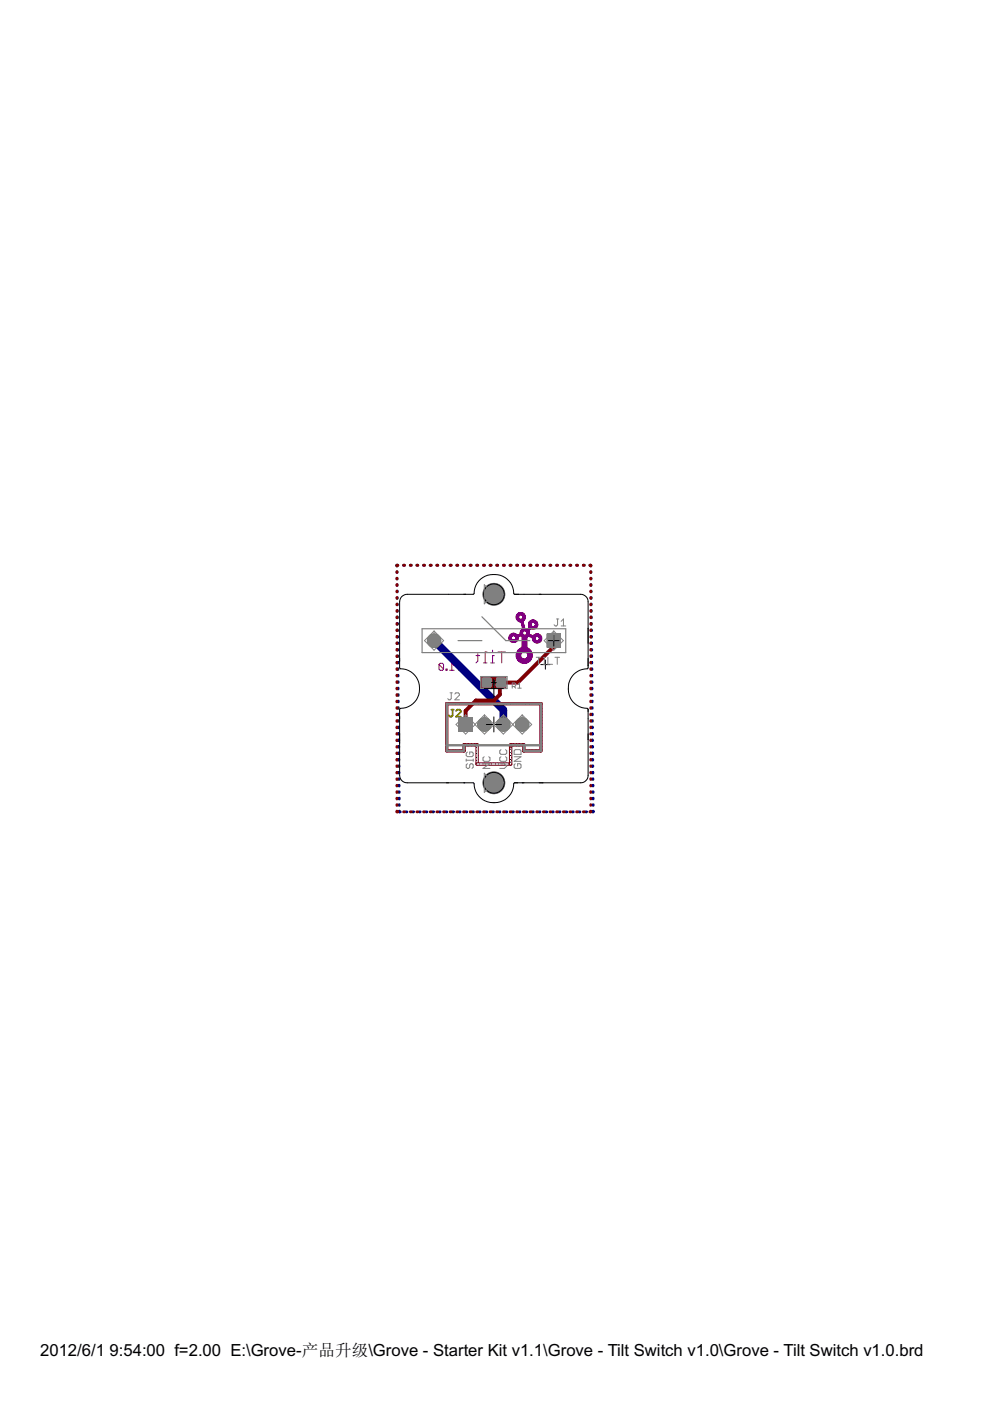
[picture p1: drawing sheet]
<svg xmlns="http://www.w3.org/2000/svg" width="210mm" height="297mm" viewBox="0 0 210 297" stroke-linecap="round" stroke-linejoin="round" font-family="sans-serif">
<defs><g id="words">
<g font-size="4">
<text x="8.5" y="287.5">2012/6/1</text>
<text x="23.2" y="287.5">9:54:00 f=2.00 E:\Grove-产品升级\Grove - Starter Kit v1.1\Grove - Tilt Switch v1.0\Grove - Tilt Switch v1.0.brd</text>
</g>
</g></defs>
<path d="M115.6 139.9v2M114.7 140.9h1.9" fill="none" stroke="#000" stroke-width=".21"/>
<g fill="none" stroke="#800080" stroke-width=".21">
<path d="M100.9 139h.8M101.3 138.6v1.6l-.4 .3M103.3 138.2h-.4v2.3M104.4 137.8v.4M104.8 139h-.4v1.5M105.6 138.2h1.5M106.4 138.2v2.3M93.1 140.9v1l.2 .2h.5l.2-.2M93.1 140.9l.2-.3h.5l.2 .3v1M93.1 140.9l.9 1M94.6 141.9h.2v.2h-.2zM95.3 142.1h1"/>
<path d="M96.3 141.1l-.5-.5v1.5M96.8 141.1l.5 1 .5-1M102.5 140.5h.8M104 140.5h.8"/>
</g>
<g fill="#800080" stroke="#800080" stroke-width=".21">
<path d="M110.7 140.6h.8z"/>
<path d="M110.7 140.5l1 .1z"/>
<path d="M110.4 140.5h1.5z"/>
<path d="M110.4 140.4l1.5 .1z"/>
<path d="M110.3 140.4h1.7z"/>
<path d="M110.2 140.3l1.9 .1z"/>
<path d="M110.2 140.3h2z"/>
<path d="M110 140.2l2.3 .1z"/>
<path d="M110 140.2h2.3z"/>
<path d="M109.9 140.1l2.5 .1z"/>
<path d="M109.9 140.1h2.5z"/>
<path d="M109.8 140l2.7 .1z"/>
<path d="M109.8 140h2.7z"/>
<path d="M109.8 139.9l2.7 .1z"/>
<path d="M109.8 139.9h2.8z"/>
<path d="M109.8 139.8l2.8 .1z"/>
<path d="M109.7 139.8h2.9z"/>
<path d="M111.2 139.7l1.4 .1z"/>
<path d="M109.7 139.7l1.4 .1z"/>
<path d="M111.4 139.7h1.3z"/>
<path d="M109.7 139.7h1.2z"/>
<path d="M111.5 139.6l1.2 .1z"/>
<path d="M109.6 139.6l1.2 .1z"/>
<path d="M111.5 139.6h1.2z"/>
<path d="M109.6 139.6h1.1z"/>
<path d="M111.7 139.5l1 .1z"/>
<path d="M109.6 139.5l1 .1z"/>
<path d="M111.7 139.5h1.1z"/>
<path d="M109.6 139.5h1z"/>
<path d="M111.7 139.4l1.1 .1z"/>
<path d="M109.5 139.4l1.1 .1z"/>
<path d="M111.7 139.4h1.1z"/>
<path d="M109.5 139.4h1.1z"/>
<path d="M111.8 139.3l1 .1z"/>
<path d="M109.5 139.3l1 .1z"/>
<path d="M111.8 139.3h1z"/>
<path d="M109.5 139.3h.9z"/>
<path d="M111.8 139.2l1 .1z"/>
<path d="M109.5 139.2l.9 .1z"/>
<path d="M111.8 139.2h1z"/>
<path d="M109.5 139.2h.9z"/>
<path d="M111.9 139.1h.9z"/>
<path d="M109.5 139.1h.9z"/>
<path d="M111.9 139l.9 .1z"/>
<path d="M109.5 139l.9 .1z"/>
<path d="M111.9 139h.9z"/>
<path d="M109.5 139h.9z"/>
<path d="M111.9 138.9l.9 .1z"/>
<path d="M109.5 138.9l.9 .1z"/>
<path d="M111.9 138.9h.9z"/>
<path d="M109.5 138.9h.9z"/>
<path d="M111.9 138.8l.9 .1z"/>
<path d="M109.5 138.8l.9 .1z"/>
<path d="M111.9 138.8h.9z"/>
<path d="M109.5 138.8h.9z"/>
<path d="M111.8 138.7h1z"/>
<path d="M109.5 138.7h.9z"/>
<path d="M111.8 138.6h1z"/>
<path d="M109.5 138.6h.9z"/>
<path d="M109.5 138.6h1z"/>
<path d="M111.8 138.5l1 .1z"/>
<path d="M109.5 138.5l1 .1z"/>
<path d="M111.7 138.5h1.1z"/>
<path d="M109.5 138.5h1.1z"/>
<path d="M111.7 138.4l1.1 .1z"/>
<path d="M109.6 138.4l1 .1z"/>
<path d="M111.7 138.3l1 .1z"/>
<path d="M109.6 138.3l1.1 .1z"/>
<path d="M111.5 138.3h1.2z"/>
<path d="M109.6 138.3h1.1z"/>
<path d="M109.7 138.3h1.1z"/>
<path d="M111.3 138.2h1.3z"/>
<path d="M109.7 138.2h1.2z"/>
<path d="M109.7 138.2h2.9z"/>
<path d="M109.7 138.1h2.9z"/>
<path d="M109.7 138l2.9 .1z"/>
<path d="M109.8 138h2.8z"/>
<path d="M109.8 137.9l2.8 .1z"/>
<path d="M109.8 137.9h2.7z"/>
<path d="M109.8 137.8l2.7 .1z"/>
<path d="M109.9 137.8h2.5z"/>
<path d="M110 137.7h2.3z"/>
<path d="M110.1 137.6l2.2 .1z"/>
<path d="M110.1 137.6h2.1z"/>
<path d="M110.2 137.5l2 .1z"/>
<path d="M110.2 137.5h1.9z"/>
<path d="M110.3 137.4l1.7 .1z"/>
<path d="M110.4 137.4h1.5z"/>
<path d="M110.5 137.3l1.3 .1z"/>
<path d="M110.6 137.3h1.2z"/>
<path d="M110.6 137.2l1.1 .1z"/>
<path d="M110.7 137.2h1z"/>
<path d="M110.7 137.1l1 .1z"/>
<path d="M110.7 137.1h1z"/>
<path d="M110.7 137l1 .1z"/>
<path d="M110.7 137h1z"/>
<path d="M110.7 136.9l1 .1z"/>
<path d="M110.7 136.9h1z"/>
<path d="M110.7 136.8l1 .1z"/>
<path d="M110.7 136.8h1z"/>
<path d="M110.7 136.7l1 .1z"/>
<path d="M110.7 136.7h1z"/>
<path d="M110.7 136.6l1 .1z"/>
<path d="M110.7 136.6h1z"/>
<path d="M110.7 136.5l1 .1z"/>
<path d="M110.7 136.5h1z"/>
<path d="M110.7 136.4l1 .1z"/>
<path d="M110.7 136.4h1z"/>
<path d="M110.7 136.3l1 .1z"/>
<path d="M113.6 136.3h.5z"/>
<path d="M110.7 136.3h1z"/>
<path d="M113.5 136.2l.8 .1z"/>
<path d="M110.7 136.2l1 .1z"/>
<path d="M113.4 136.2h1z"/>
<path d="M110.7 136.2h1z"/>
<path d="M108.6 136.2h.6z"/>
<path d="M113.3 136.1l1.2 .1z"/>
<path d="M110.7 136.1l1 .1z"/>
<path d="M108.5 136.1l.8 .1z"/>
<path d="M113.3 136.1h1.2z"/>
<path d="M110.7 136.1h1z"/>
<path d="M108.4 136.1h1z"/>
<path d="M113.1 136l1.5 .1z"/>
<path d="M110.7 136l1 .1z"/>
<path d="M108.3 136l1.2 .1z"/>
<path d="M113.1 136h1.5z"/>
<path d="M110.7 136h1z"/>
<path d="M108.2 136h1.3z"/>
<path d="M113.1 135.9l1.5 .1z"/>
<path d="M110.7 135.9l1 .1z"/>
<path d="M108.2 135.9l1.4 .1z"/>
<path d="M113 135.9h1.7z"/>
<path d="M110.7 135.9h1z"/>
<path d="M108.1 135.9h1.6z"/>
<path d="M114 135.8h.7z"/>
<path d="M113 135.8h.8z"/>
<path d="M110.7 135.8h1z"/>
<path d="M108.1 135.8h1.6z"/>
<path d="M114 135.8h.8z"/>
<path d="M113 135.8h.7z"/>
<path d="M108 135.8h1.7z"/>
<path d="M114.1 135.7l.7 .1z"/>
<path d="M113 135.7l.6 .1z"/>
<path d="M110.7 135.7l1 .1z"/>
<path d="M108 135.7l1.7 .1z"/>
<path d="M114.2 135.7h.7z"/>
<path d="M113 135.7h.6z"/>
<path d="M110.7 135.7h1z"/>
<path d="M108 135.7h1.8z"/>
<path d="M114.2 135.6l.6 .1z"/>
<path d="M113 135.6l.5 .1z"/>
<path d="M110.7 135.6l1 .1z"/>
<path d="M109.1 135.6l.7 .1z"/>
<path d="M108 135.6l.6 .1z"/>
<path d="M114.3 135.6h.6z"/>
<path d="M113 135.6h.5z"/>
<path d="M110.7 135.6h1z"/>
<path d="M109.2 135.6h.6z"/>
<path d="M107.9 135.6h.7z"/>
<path d="M114.3 135.5l.6 .1z"/>
<path d="M113 135.5l.5 .1z"/>
<path d="M110.7 135.5l1 .1z"/>
<path d="M109.3 135.5l.5 .1z"/>
<path d="M107.9 135.5l.6 .1z"/>
<path d="M114.3 135.5h.6z"/>
<path d="M112.9 135.5h.5z"/>
<path d="M110.7 135.5h1z"/>
<path d="M109.3 135.5h.5z"/>
<path d="M107.9 135.5h.5z"/>
<path d="M114.3 135.4h.6z"/>
<path d="M112.9 135.4h.5z"/>
<path d="M110.7 135.4h1z"/>
<path d="M109.3 135.4h.5z"/>
<path d="M107.9 135.4h.5z"/>
<path d="M109.3 135.4h.6z"/>
<path d="M114.3 135.3h.6z"/>
<path d="M112.9 135.3h.5z"/>
<path d="M110.7 135.3h1z"/>
<path d="M109.3 135.3h.6z"/>
<path d="M107.9 135.3h.5z"/>
<path d="M114.3 135.2l.6 .1z"/>
<path d="M112.8 135.2l.6 .1z"/>
<path d="M110.7 135.2l1 .1z"/>
<path d="M109.3 135.2l.6 .1z"/>
<path d="M107.9 135.2l.5 .1z"/>
<path d="M114.3 135.1l.6 .1z"/>
<path d="M112.8 135.1l.7 .1z"/>
<path d="M110.7 135.1l1 .1z"/>
<path d="M109.3 135.1l.6 .1z"/>
<path d="M107.9 135.1l.5 .1z"/>
<path d="M114.3 135.1h.6z"/>
<path d="M112.7 135.1h.8z"/>
<path d="M110.7 135.1h1z"/>
<path d="M109.3 135.1h.6z"/>
<path d="M107.9 135.1h.5z"/>
<path d="M114.2 135l.6 .1z"/>
<path d="M112.6 135l1 .1z"/>
<path d="M110.7 135l1.1 .1z"/>
<path d="M109.3 135l.6 .1z"/>
<path d="M107.9 135l.5 .1z"/>
<path d="M114.2 135h.7z"/>
<path d="M112.5 135h1.1z"/>
<path d="M110.7 135h1.2z"/>
<path d="M109.3 135h.6z"/>
<path d="M107.9 135h.6z"/>
<path d="M114 135h.8z"/>
<path d="M112.2 135h1.5z"/>
<path d="M110.6 135h1.3z"/>
<path d="M109.3 135h.8z"/>
<path d="M114 134.9h.7z"/>
<path d="M112.1 134.9h1.7z"/>
<path d="M110.6 134.9h1.4z"/>
<path d="M109.2 134.9h1z"/>
<path d="M108 134.9h.5z"/>
<path d="M110.5 134.9h4.2z"/>
<path d="M109.1 134.9h1.2z"/>
<path d="M108 134.9h.6z"/>
<path d="M110.5 134.8h4.2z"/>
<path d="M109.1 134.8h1.2z"/>
<path d="M108 134.8h.7z"/>
<path d="M108 134.7l6.6 .1z"/>
<path d="M113.1 134.7h1.5z"/>
<path d="M108 134.7h4.8z"/>
<path d="M113.1 134.6l1.5 .1z"/>
<path d="M111.4 134.6l1.3 .1z"/>
<path d="M108.1 134.6l3.1 .1z"/>
<path d="M113.2 134.6h1.3z"/>
<path d="M111.5 134.6h1.1z"/>
<path d="M108.1 134.6h3z"/>
<path d="M113.3 134.5l1.1 .1z"/>
<path d="M111.6 134.5l.7 .1z"/>
<path d="M110 134.5l.9 .1z"/>
<path d="M108.2 134.5l1.4 .1z"/>
<path d="M113.4 134.5h.9z"/>
<path d="M111.7 134.5h.5z"/>
<path d="M110.1 134.5h.8z"/>
<path d="M108.2 134.5h1.3z"/>
<path d="M113.5 134.5h.8z"/>
<path d="M110.2 134.5h.7z"/>
<path d="M108.4 134.5h1.1z"/>
<path d="M113.6 134.4h.6z"/>
<path d="M111.7 134.4h.5z"/>
<path d="M110.2 134.4h.6z"/>
<path d="M108.4 134.4h1z"/>
<path d="M111.7 134.3l.5 .1z"/>
<path d="M110.3 134.3l.5 .1z"/>
<path d="M108.5 134.3l.8 .1z"/>
<path d="M111.7 134.3h.5z"/>
<path d="M110.3 134.3h.5z"/>
<path d="M108.6 134.3h.6z"/>
<path d="M111.7 134.2l.5 .1z"/>
<path d="M110.3 134.2l.5 .1z"/>
<path d="M108.8 134.2l.2 .1z"/>
<path d="M111.7 134.2h.5z"/>
<path d="M110.3 134.2h.5z"/>
<path d="M111.7 134.1l.5 .1z"/>
<path d="M110.3 134.1l.5 .1z"/>
<path d="M111.7 134.1h.5z"/>
<path d="M110.3 134.1h.5z"/>
<path d="M111.7 134l.5 .1z"/>
<path d="M110.3 134l.5 .1z"/>
<path d="M111.7 134h.5z"/>
<path d="M110.3 134h.6z"/>
<path d="M111.7 133.9l.5 .1z"/>
<path d="M110.3 133.9l.6 .1z"/>
<path d="M111.7 133.9h.5z"/>
<path d="M110.3 133.9h.6z"/>
<path d="M111.5 133.8l.6 .1z"/>
<path d="M110.4 133.8l.6 .1z"/>
<path d="M111.5 133.8h.7z"/>
<path d="M110.4 133.8h.7z"/>
<path d="M111.3 133.7l.8 .1z"/>
<path d="M110.4 133.7l.8 .1z"/>
<path d="M110.4 133.7h1.8z"/>
<path d="M110.5 133.6l1.7 .1z"/>
<path d="M110.5 133.6h1.8z"/>
<path d="M110.6 133.5l1.7 .1z"/>
<path d="M110.6 133.5h1.8z"/>
<path d="M110.7 133.4l1.7 .1z"/>
<path d="M110.7 133.4h1.8z"/>
<path d="M112.8 133.3l.5 .1z"/>
<path d="M111.8 133.3l.7 .1z"/>
<path d="M110.8 133.3l.9 .1z"/>
<path d="M112 133.3h1.5z"/>
<path d="M110.8 133.3h.9z"/>
<path d="M112 133.2l1.6 .1z"/>
<path d="M110.8 133.2l.5 .1z"/>
<path d="M112.1 133.2h1.5z"/>
<path d="M110.8 133.2h.5z"/>
<path d="M112.1 133.1l1.6 .1z"/>
<path d="M110.8 133.1l.5 .1z"/>
<path d="M112.1 133.1h1.6z"/>
<path d="M110.8 133.1h.4z"/>
<path d="M112.1 133l1.7 .1z"/>
<path d="M110.7 133l.5 .1z"/>
<path d="M112.1 133h1.7z"/>
<path d="M110.7 133h.5z"/>
<path d="M112.1 132.9l1.8 .1z"/>
<path d="M110.7 132.9l.5 .1z"/>
<path d="M112.1 132.9h1.8z"/>
<path d="M110.7 132.9h.5z"/>
<path d="M113.2 132.8l.7 .1z"/>
<path d="M112.1 132.8l.8 .1z"/>
<path d="M110.7 132.8l.5 .1z"/>
<path d="M113.3 132.8h.6z"/>
<path d="M112.1 132.8h.7z"/>
<path d="M110.7 132.8h.5z"/>
<path d="M113.3 132.7l.7 .1z"/>
<path d="M112.1 132.7l.6 .1z"/>
<path d="M110.7 132.7l.5 .1z"/>
<path d="M113.4 132.7h.6z"/>
<path d="M112.1 132.7h.5z"/>
<path d="M110.7 132.7h.4z"/>
<path d="M113.5 132.6l.5 .1z"/>
<path d="M112.1 132.6l.5 .1z"/>
<path d="M110.7 132.6l.4 .1z"/>
<path d="M113.5 132.6h.5z"/>
<path d="M112.1 132.6h.5z"/>
<path d="M110.7 132.6h.4z"/>
<path d="M113.5 132.5l.5 .1z"/>
<path d="M112.1 132.5l.5 .1z"/>
<path d="M110.6 132.5l.5 .1z"/>
<path d="M113.5 132.5h.5z"/>
<path d="M112.1 132.5h.5z"/>
<path d="M110.6 132.5h.5z"/>
<path d="M113.5 132.4l.5 .1z"/>
<path d="M112.1 132.4l.5 .1z"/>
<path d="M110.6 132.4l.4 .1z"/>
<path d="M113.5 132.4h.5z"/>
<path d="M112.1 132.4h.5z"/>
<path d="M110.6 132.4h.4z"/>
<path d="M113.5 132.3l.5 .1z"/>
<path d="M112.1 132.3l.5 .1z"/>
<path d="M110.6 132.3l.4 .1z"/>
<path d="M113.5 132.3h.5z"/>
<path d="M112.1 132.3h.5z"/>
<path d="M110.6 132.3h.4z"/>
<path d="M113.5 132.2h.5z"/>
<path d="M112.1 132.2h.5z"/>
<path d="M110.6 132.2h.4z"/>
<path d="M113.4 132.2h.6z"/>
<path d="M113.4 132.1h.5z"/>
<path d="M112.1 132.1h.5z"/>
<path d="M110.5 132.1h.5z"/>
<path d="M113.3 132.1h.6z"/>
<path d="M112.1 132.1h.6z"/>
<path d="M110.5 132.1h.4z"/>
<path d="M113.3 132l.6 .1z"/>
<path d="M112.1 132l.7 .1z"/>
<path d="M110.5 132l.4 .1z"/>
<path d="M113.1 132h.8z"/>
<path d="M112.1 132h.8z"/>
<path d="M110.4 132h.5z"/>
<path d="M112.1 131.9l1.8 .1z"/>
<path d="M110.4 131.9l.5 .1z"/>
<path d="M112.2 131.8l1.7 .1z"/>
<path d="M110.4 131.8l.5 .1z"/>
<path d="M112.2 131.8h1.6z"/>
<path d="M110.1 131.8h.8z"/>
<path d="M112.3 131.8h1.4z"/>
<path d="M110 131.8h.9z"/>
<path d="M112.4 131.7h1.3z"/>
<path d="M110 131.7h1z"/>
<path d="M112.4 131.7h1.2z"/>
<path d="M109.9 131.7h1.1z"/>
<path d="M112.4 131.6h1.2z"/>
<path d="M109.8 131.6h1.2z"/>
<path d="M112.6 131.6h.9z"/>
<path d="M109.8 131.6h1.3z"/>
<path d="M112.6 131.5l.8 .1z"/>
<path d="M109.7 131.5l1.4 .1z"/>
<path d="M112.7 131.4l.6 .1z"/>
<path d="M109.7 131.4l1.5 .1z"/>
<path d="M112.9 131.4h.3z"/>
<path d="M109.6 131.4h1.6z"/>
<path d="M109.6 131.3l1.6 .1z"/>
<path d="M109.6 131.3h1.7z"/>
<path d="M110.6 131.3h.7z"/>
<path d="M109.5 131.3h.8z"/>
<path d="M110.7 131.2h.6z"/>
<path d="M109.5 131.2h.6z"/>
<path d="M110.7 131.1l.6 .1z"/>
<path d="M109.5 131.1l.6 .1z"/>
<path d="M110.7 131.1h.6z"/>
<path d="M109.5 131.1h.6z"/>
<path d="M110.8 131l.5 .1z"/>
<path d="M109.5 131l.5 .1z"/>
<path d="M110.8 131h.5z"/>
<path d="M109.5 131h.5z"/>
<path d="M110.8 130.9l.5 .1z"/>
<path d="M109.5 130.9l.5 .1z"/>
<path d="M110.9 130.9h.4z"/>
<path d="M109.4 130.9h.6z"/>
<path d="M110.9 130.8l.4 .1z"/>
<path d="M109.4 130.8l.6 .1z"/>
<path d="M110.9 130.8h.4z"/>
<path d="M109.4 130.8h.5z"/>
<path d="M110.9 130.7l.4 .1z"/>
<path d="M109.4 130.7l.6 .1z"/>
<path d="M110.8 130.7h.5z"/>
<path d="M109.5 130.7h.5z"/>
<path d="M110.8 130.6l.5 .1z"/>
<path d="M109.5 130.6l.5 .1z"/>
<path d="M110.8 130.6h.5z"/>
<path d="M109.5 130.6h.5z"/>
<path d="M110.7 130.5l.6 .1z"/>
<path d="M109.5 130.5l.6 .1z"/>
<path d="M110.7 130.5h.6z"/>
<path d="M109.5 130.5h.6z"/>
<path d="M110.7 130.4l.6 .1z"/>
<path d="M109.5 130.4l.7 .1z"/>
<path d="M110.5 130.4h.8z"/>
<path d="M109.5 130.4h.8z"/>
<path d="M109.6 130.3l1.7 .1z"/>
<path d="M109.6 130.3h1.6z"/>
<path d="M109.7 130.2l1.5 .1z"/>
<path d="M109.7 130.2h1.5z"/>
<path d="M109.7 130.1l1.4 .1z"/>
<path d="M109.8 130.1h1.2z"/>
<path d="M109.8 130l1.2 .1z"/>
<path d="M109.9 130h1z"/>
<path d="M110 129.9l.8 .1z"/>
</g>
<g fill="#808080" stroke="#808080" stroke-width=".21">
<path d="M116 134.4h2.8v2.8h-2.8z"/>
<path d="M97.3 152.2h2.8v2.8h-2.8z"/>
</g>
<g fill="#808080" stroke="#808080" stroke-width=".21">
<circle cx="92" cy="135.8" r="1.42"/>
<circle cx="102.7" cy="153.6" r="1.42"/>
<circle cx="106.7" cy="153.6" r="1.42"/>
<circle cx="110.7" cy="153.6" r="1.42"/>
<circle cx="104.7" cy="166" r="2.31"/>
<circle cx="104.7" cy="126" r="2.31"/>
</g>
<g fill="none" stroke="#000080" stroke-width=".61">
<path d="M84.3 119.8h-.1v.2M85.6 119.8h.2M87 119.8h.2M88.4 119.8h.2M89.8 119.8h.2M91.2 119.8h.2M92.6 119.8h.2M94 119.8h.2M95.4 119.8h.3M96.9 119.8h.1M98.3 119.8h.2M99.7 119.8h.2"/>
<path d="M101.1 119.8h.2M102.5 119.8h.2M103.9 119.8h.2M105.3 119.8h.2M106.7 119.8h.2M108.1 119.8h.3M109.6 119.8h.1M111 119.8h.2M112.4 119.8h.2M113.8 119.8h.2M115.2 119.8h.2M116.6 119.8h.2"/>
<path d="M118 119.8h.2M119.4 119.8h.2M120.8 119.8h.2M122.3 119.8h.1M123.7 119.8h.2M125.1 119.8h.2v.2M84.2 122.6v.1M84.2 121.2v.2M84.2 124v.1M84.2 125.3v.2M84.2 126.7v.2M84.2 128.1v.1"/>
<path d="M84.3 129.5v.1M84.3 130.8v.2M84.3 133.6v.1M84.3 132.2v.2M84.3 134.9v.2M84.3 136.3v.2M84.3 137.7v.1M84.3 139v.2M125.3 121.2v.2M125.3 122.6v.1M125.3 124v.1M125.3 125.3v.2"/>
<path d="M125.3 126.7v.2M125.3 128.1v.1M125.4 129.5v.1M125.4 130.8v.2M125.4 132.2v.2M125.4 133.6v.1M125.4 134.9v.2M125.4 136.3v.2M125.5 137.7v.1M125.5 139v.2M84.4 140.4v.2M84.4 141.8v.1"/>
<path d="M84.4 143.2v.1M84.4 144.5v.2M84.4 145.9v.2M84.4 147.3v.1M84.4 148.7v.1M84.5 150v.2M84.5 151.4v.2M84.5 152.8v.1M84.5 154.1v.2M84.5 155.5v.2M84.5 156.9v.1M84.5 158.3v.1"/>
<path d="M84.5 159.6l.1 .2M125.5 140.4v.2M125.5 141.8v.1M125.5 143.2v.1M125.5 144.5v.2M125.5 145.9v.2M125.5 147.3v.1M125.6 148.7v.1M125.6 150v.2M125.6 151.4v.2M125.6 152.8v.1M125.6 154.1v.2"/>
<path d="M125.6 155.5v.2M125.6 156.9v.1M125.6 158.3v.1M125.7 159.6v.2M84.6 161v.2M84.6 162.4v.1M84.6 163.7v.2M84.6 165.1v.2M84.6 166.5v.1M84.6 167.9v.1M84.6 169.2v.2M84.6 170.6l.1 .2"/>
<path d="M84.7 172v.1h.2M86.1 172.1h.2M87.5 172.1h.2M88.9 172.1h.2M90.3 172.1h.2M91.7 172.1h.2M93.1 172.1h.2M94.6 172.1h.1M95.9 172.1h.3M97.4 172.1h.2M98.8 172.1h.2M100.2 172.1h.2"/>
<path d="M101.6 172.1h.2M103 172.1h.2M104.4 172.1h.2M105.8 172.1h.2M107.3 172.1h.1M108.6 172.1h.3M110.1 172.1h.2M111.5 172.1h.2M112.9 172.1h.2M114.3 172.1h.2M115.7 172.1h.2M117.1 172.1h.2"/>
<path d="M118.5 172.1h.2M120 172.1h.1M121.3 172.1h.2M122.8 172.1h.2M124.2 172.1h.2M125.7 161v.2M125.7 162.4v.1M125.7 163.7v.2M125.7 165.1v.2M125.7 166.5v.1M125.7 167.9l.1 .1M125.8 169.2v.2"/>
<path d="M125.8 170.6v.2M125.8 172v.1h-.2"/>
</g>
<path d="M92 135.8l14.7 14.7v3.1" fill="none" stroke="#000080" stroke-width="1.6"/>
<path d="M116.1 134.5h2.6v2.6h-2.6z" fill="#008000" stroke="#008000" stroke-width=".21"/>
<circle cx="117.4" cy="135.8" r=".8" fill="#fff" stroke="#000" stroke-width=".21"/>
<circle cx="92" cy="135.8" r="1.31" fill="#008000" stroke="#008000" stroke-width=".21"/>
<circle cx="92" cy="135.8" r=".8" fill="#fff" stroke="#000" stroke-width=".21"/>
<path d="M97.4 152.3h2.6v2.6h-2.6z" fill="#008000" stroke="#008000" stroke-width=".21"/>
<circle cx="98.7" cy="153.6" r=".8" fill="#fff" stroke="#000" stroke-width=".21"/>
<circle cx="102.7" cy="153.6" r="1.31" fill="#008000" stroke="#008000" stroke-width=".21"/>
<circle cx="102.7" cy="153.6" r=".8" fill="#fff" stroke="#000" stroke-width=".21"/>
<circle cx="106.7" cy="153.6" r="1.31" fill="#008000" stroke="#008000" stroke-width=".21"/>
<circle cx="106.7" cy="153.6" r=".8" fill="#fff" stroke="#000" stroke-width=".21"/>
<circle cx="110.7" cy="153.6" r="1.31" fill="#008000" stroke="#008000" stroke-width=".21"/>
<circle cx="110.7" cy="153.6" r=".8" fill="#fff" stroke="#000" stroke-width=".21"/>
<g fill="#800000" stroke="#800000" stroke-width=".21">
<path d="M102.4 143.9h1.6v1.6h-1.6z" fill-rule="evenodd"/>
<path d="M105.4 143.9h1.7v1.6h-1.7z" fill-rule="evenodd"/>
</g>
<g fill="none" stroke="#800000" stroke-width=".61">
<path d="M84.3 119.8h-.1v.2M85.6 119.8h.2M87 119.8h.2M88.4 119.8h.2M89.8 119.8h.2M91.2 119.8h.2M92.6 119.8h.2M94 119.8h.2M95.4 119.8h.3M96.9 119.8h.1M98.3 119.8h.2M99.7 119.8h.2"/>
<path d="M101.1 119.8h.2M102.5 119.8h.2M103.9 119.8h.2M105.3 119.8h.2M106.7 119.8h.2M108.1 119.8h.3M109.6 119.8h.1M111 119.8h.2M112.4 119.8h.2M113.8 119.8h.2M115.2 119.8h.2M116.6 119.8h.2"/>
<path d="M118 119.8h.2M119.4 119.8h.2M120.8 119.8h.2M122.3 119.8h.1M123.7 119.8h.2M125.1 119.8h.2v.2M84.2 121.2v.2M84.2 122.6v.1M84.2 124v.1M84.2 125.3v.2M84.2 126.7v.2M84.2 128.1v.1"/>
<path d="M84.2 129.5v.1M84.2 130.8v.2M84.2 132.2v.2M84.2 133.6v.1M84.2 134.9v.2M84.2 136.3v.2M84.2 137.7v.1M84.2 139v.2M125.3 121.2v.2M125.3 122.6v.1M125.3 124v.1M125.3 125.3v.2"/>
<path d="M125.3 126.7v.2M125.3 128.1v.1M125.3 129.5v.1M125.3 130.8v.2M125.3 132.2v.2M125.3 133.6v.1M125.3 134.9v.2M125.3 136.3v.2M125.3 137.7v.1M125.3 139v.2M84.2 140.4v.2M84.2 141.8v.1"/>
<path d="M84.2 143.2v.1M84.2 144.5v.2M84.2 145.9v.2M84.2 147.3v.1M84.2 148.7v.1M84.2 150v.2M84.2 151.4v.2M84.2 152.8v.1M84.2 154.1v.2M84.2 155.5v.2M84.2 156.9v.1M84.2 158.3v.1"/>
<path d="M84.2 159.6v.2M125.3 140.4v.2M125.3 141.8v.1M125.3 143.2v.1M125.3 144.5v.2M125.3 145.9v.2M125.3 147.3v.1M125.3 148.7v.1M125.3 150v.2M125.3 151.4v.2M125.3 152.8v.1M125.3 154.1v.2"/>
<path d="M125.3 155.5v.2M125.3 156.9v.1M125.3 158.3v.1M125.3 159.6v.2M84.2 172v.1h.1M84.2 161v.2M84.2 162.4v.1M84.2 163.7v.2M84.2 165.1v.2M84.2 166.5v.1M84.2 167.9v.1M84.2 169.2v.2"/>
<path d="M84.2 170.6v.2M85.6 172.1h.2M87 172.1h.2M88.4 172.1h.2M89.8 172.1h.2M91.2 172.1h.2M92.6 172.1h.2M94 172.1h.2M95.4 172.1h.3M96.9 172.1h.1M98.3 172.1h.2M99.7 172.1h.2"/>
<path d="M101.1 172.1h.2M102.5 172.1h.2M103.9 172.1h.2M105.3 172.1h.2M106.7 172.1h.2M108.1 172.1h.3M109.6 172.1h.1M111 172.1h.2M112.4 172.1h.2M113.8 172.1h.2M115.2 172.1h.2M116.6 172.1h.2"/>
<path d="M118 172.1h.2M119.4 172.1h.2M120.8 172.1h.2M122.3 172.1h.1M123.7 172.1h.2M125.3 161v.2M125.3 162.4v.1M125.3 163.7v.2M125.3 165.1v.2M125.3 166.5v.1M125.3 167.9v.1M125.3 169.2v.2"/>
<path d="M125.3 170.6v.2M125.3 172v.1h-.2"/>
</g>
<path d="M117.4 135.8v1.3l-7.6 7.6h-3.6l-.2 .3v2.3l-1.3 1.2h-3.8l-2.2 2.2v2.9" fill="none" stroke="#800000" stroke-width=".83"/>
<path d="M116.1 134.5h2.6v2.6h-2.6z" fill="#008000" stroke="#008000" stroke-width=".21"/>
<circle cx="117.4" cy="135.8" r=".8" fill="#fff" stroke="#000" stroke-width=".21"/>
<circle cx="92" cy="135.8" r="1.31" fill="#008000" stroke="#008000" stroke-width=".21"/>
<circle cx="92" cy="135.8" r=".8" fill="#fff" stroke="#000" stroke-width=".21"/>
<path d="M97.4 152.3h2.6v2.6h-2.6z" fill="#008000" stroke="#008000" stroke-width=".21"/>
<circle cx="98.7" cy="153.6" r=".8" fill="#fff" stroke="#000" stroke-width=".21"/>
<circle cx="102.7" cy="153.6" r="1.31" fill="#008000" stroke="#008000" stroke-width=".21"/>
<circle cx="102.7" cy="153.6" r=".8" fill="#fff" stroke="#000" stroke-width=".21"/>
<circle cx="106.7" cy="153.6" r="1.31" fill="#008000" stroke="#008000" stroke-width=".21"/>
<circle cx="106.7" cy="153.6" r=".8" fill="#fff" stroke="#000" stroke-width=".21"/>
<circle cx="110.7" cy="153.6" r="1.31" fill="#008000" stroke="#008000" stroke-width=".21"/>
<circle cx="110.7" cy="153.6" r=".8" fill="#fff" stroke="#000" stroke-width=".21"/>
<g fill="#800000" stroke="#800000" stroke-width=".21">
<path d="M102.2 143.7h5.1v2h-5.1z"/>
<path d="M94.5 149.1l20.2-.2 .3 .3-.3 .3h-20l-.2-.1z"/>
<path d="M114.5 149.1l.2-.2 .3 .3v10l-.3 .2-.3-.2z"/>
<path d="M94.5 149.1l.3-.2 .2 .3v10l-.2 .2-.3-.2z"/>
<path d="M94.6 159l3.8-.1 .2 .3-.2 .2h-3.6l-.2-.1z"/>
<path d="M98.2 158l.2-.1 .2 .2v1.1l-.2 .2-.3-.2z"/>
<path d="M98.2 157.8h.4l-.1 .6-.3-.1z"/>
<path d="M98.2 157.8l3-.1 .2 .3-.2 .2h-2.9l-.1-.1z"/>
<path d="M100.9 157.8l.3-.1 .2 .2v4.1l-.2 .2-.3-.2z"/>
<path d="M100.9 161.8l7.4-.1 .2 .3-.2 .2h-7.2l-.2-.1z"/>
<path d="M108.1 158l.2-.1 .2 .2v3.9l-.2 .2-.3-.2z"/>
<path d="M108.1 157.8h.4l-.1 .6-.3-.1z"/>
<path d="M108.1 157.8l3-.1 .2 .3-.2 .2h-2.9l-.1-.1z"/>
<path d="M110.8 157.8l.3-.1 .2 .2v1.3l-.2 .2-.3-.2z"/>
<path d="M110.8 159l3.9-.1 .2 .3-.2 .2h-3.7l-.2-.1z"/>
</g>
<g fill="#808000" stroke="#808000" stroke-width=".21">
<path d="M95.1 151.7l.4 .3z"/>
<path d="M95.4 151.9l.4 .1h-.4z"/>
<path d="M95.9 151.6l.1 .1-.3 .3z"/>
<path d="M95.9 150.4h.1v1.4z"/>
<path d="M95.6 150.4l.7 .1z"/>
<path d="M96.7 151.9l1.1 .1h-1.1z"/>
<path d="M97.7 150.9l.1 .1-1.1 1z"/>
<path d="M97.6 150.7h.2l-.1 .3z"/>
<path d="M97.4 150.4l.4 .3z"/>
<path d="M96.9 150.4l.6 .1z"/>
<path d="M96.6 150.7l.4-.3-.3 .4z"/>
</g>
<g fill="#808080" stroke="#808080" stroke-width=".21">
<path d="M102.3 143.8h1.8v1.8h-1.8z" fill-rule="evenodd"/>
<path d="M105.3 143.8h1.9v1.8h-1.9z" fill-rule="evenodd"/>
<path d="M102.4 143.9h1.6v1.6h-1.6z" fill-rule="evenodd"/>
<path d="M105.4 143.9h1.7v1.6h-1.7z" fill-rule="evenodd"/>
<circle cx="92" cy="135.8" r="1.42"/>
<circle cx="102.7" cy="153.6" r="1.42"/>
<circle cx="106.7" cy="153.6" r="1.42"/>
<circle cx="110.7" cy="153.6" r="1.42"/>
<circle cx="104.7" cy="166" r="2.31"/>
<circle cx="104.7" cy="126" r="2.31"/>
</g>
<g fill="#808080" stroke="#808080" stroke-width=".21">
<path d="M116 134.4h2.8v2.8h-2.8z"/>
<path d="M97.3 152.2h2.8v2.8h-2.8z"/>
</g>
<g fill="none" stroke="#808080" stroke-width=".21">
<path d="M92 133.8l2.1 2-2.1 2.1-2-2.1zM92 133.8v2M102.7 124l2 2-2 2zM104.7 126h2M113.7 139.4h1M114.2 139.4v1.4M115.2 139.4h.5M115.4 139.4v1.4M116.2 139.4v1.4h1M117.4 133.8v2M117.4 133.8l2 2-2 2.1-2-2.1zM117.7 139.4h.9"/>
<path d="M118 131.2h.5M118.2 139.4v1.4M118.2 131.2v1.3l-.2 .2h-.3l-.2-.2M119 132.7h1M119 131.7l.5-.5v1.5M95.4 146.9h.5M95.7 146.9v1.2l-.3 .3h-.2l-.3-.3M96.4 147.2l.3-.3h.5l.2 .3v.2l-1 1h1M98.7 151.6v2M98.7 151.6l2.1 2-2.1 2-2-2zM99.1 159.4l-.3 .3v.5l.3 .2h1l.2-.2v-.5l-.2-.3h-.5v.5M102.3 144.5l.3-.3v1.1"/>
<path d="M102.3 145.3h.7M102.7 151.6v2M102.7 151.6l2.1 2M102.7 151.6l-2 2 2 2 4-4M104.2 144.3v.8l-.2 .2h-.4l-.2-.2M104.2 144.3l-.2-.1h-.4l-.2 .1v.8M104.2 144.3l-.8 .8M104.6 144.2v1.1M105.2 144.5l-.6 .4 .6 .4M106.2 158.9l-.2 .3v.5l.2 .2h1l.2-.2v-.5l-.2-.3M106.7 151.6v2M106.7 151.6l2.1 2-2.1 2-2-2"/>
<path d="M108.6 145.5h.6l.1-.1v-.4l-.1-.2h-.6v1.1M109 145.5l.3 .4M109.2 158.9h1l.3 .3v.7h-1.5v-.7zM109.8 145.2l.4-.4v1.1M109.8 145.9h.7M110.7 151.6v2M110.7 151.6l2 2-2 2-2-2zM115.2 140.8h.5M98.8 160.9v.5M98.8 161.2h1.5M99.1 161.9l-.3 .3v.5l.3 .2h.3l.2-.2v-.5l.2-.3h.3l.2 .3v.5l-.2 .2M100.3 160.9v.5"/>
<path d="M102.4 161.9h1.5l-1.5 1h1.5M102.7 160.4l-.3 .3v.5l.3 .2h.9l.3-.2v-.5l-.3-.3M102.7 163.9l2 2.1-2 2zM104.7 166h2M106 161.9h.9l.5 .5-.5 .5h-.9M106.2 160.4l-.2 .3v.5l.2 .2h1l.2-.2v-.5l-.2-.3M109 160.4h1.5l-1.5 1h1.5M109.2 161.9l-.2 .3v.5l.2 .2h1l.3-.2v-.5l-.3-.3h-.5v.5"/>
</g>
<path d="M89.5 133.3h30.5v5.1h-30.5zM97.1 135.8h5.1M102.2 130.8l5.1 5h5M94.7 151.6v4M101.9 143.4h5.6v2.6h-5.6z" fill="none" stroke="#808080" stroke-width=".25"/>
<path d="M94.7 158h20M98.3 158v1.2h-3.6v-10h20v10h-3.6v-1.2" fill="none" stroke="#808080" stroke-width=".51"/>
<g fill="none" stroke="#000" stroke-width=".21">
<path d="M85.2 126.5l.5-.4 .6-.1h14.1a4.3 4.3 0 0 1 4.3-4.2 4.3 4.3 0 0 1 4.3 4.2h14.1a1.59 1.59 0 0 1 1.6 1.6v14.1a4.3 4.3 0 0 0-4.2 4.3 4.3 4.3 0 0 0 4.2 4.3v14.1a1.59 1.59 0 0 1-1.6 1.6h-14.1a4.3 4.3 0 0 1-4.3 4.2 4.3 4.3 0 0 1-4.3-4.2h-14.1a1.59 1.59 0 0 1-1.6-1.6l.1-14.1a4.3 4.3 0 0 0 4.1-4.3 4.3 4.3 0 0 0-4.1-4.3l-.1-14.1 .2-.6zM116.3 135.8h2.2M117.4 134.7v2.3M102.7 146h4M103.1 153.6h3.2M104.2 144.7h1M104.7 144v4M104.7 152v3.2"/>
<circle cx="104.7" cy="126" r="2.2"/>
<circle cx="104.7" cy="166" r="2.2"/>
</g>
<use href="#words"/>
</svg>
